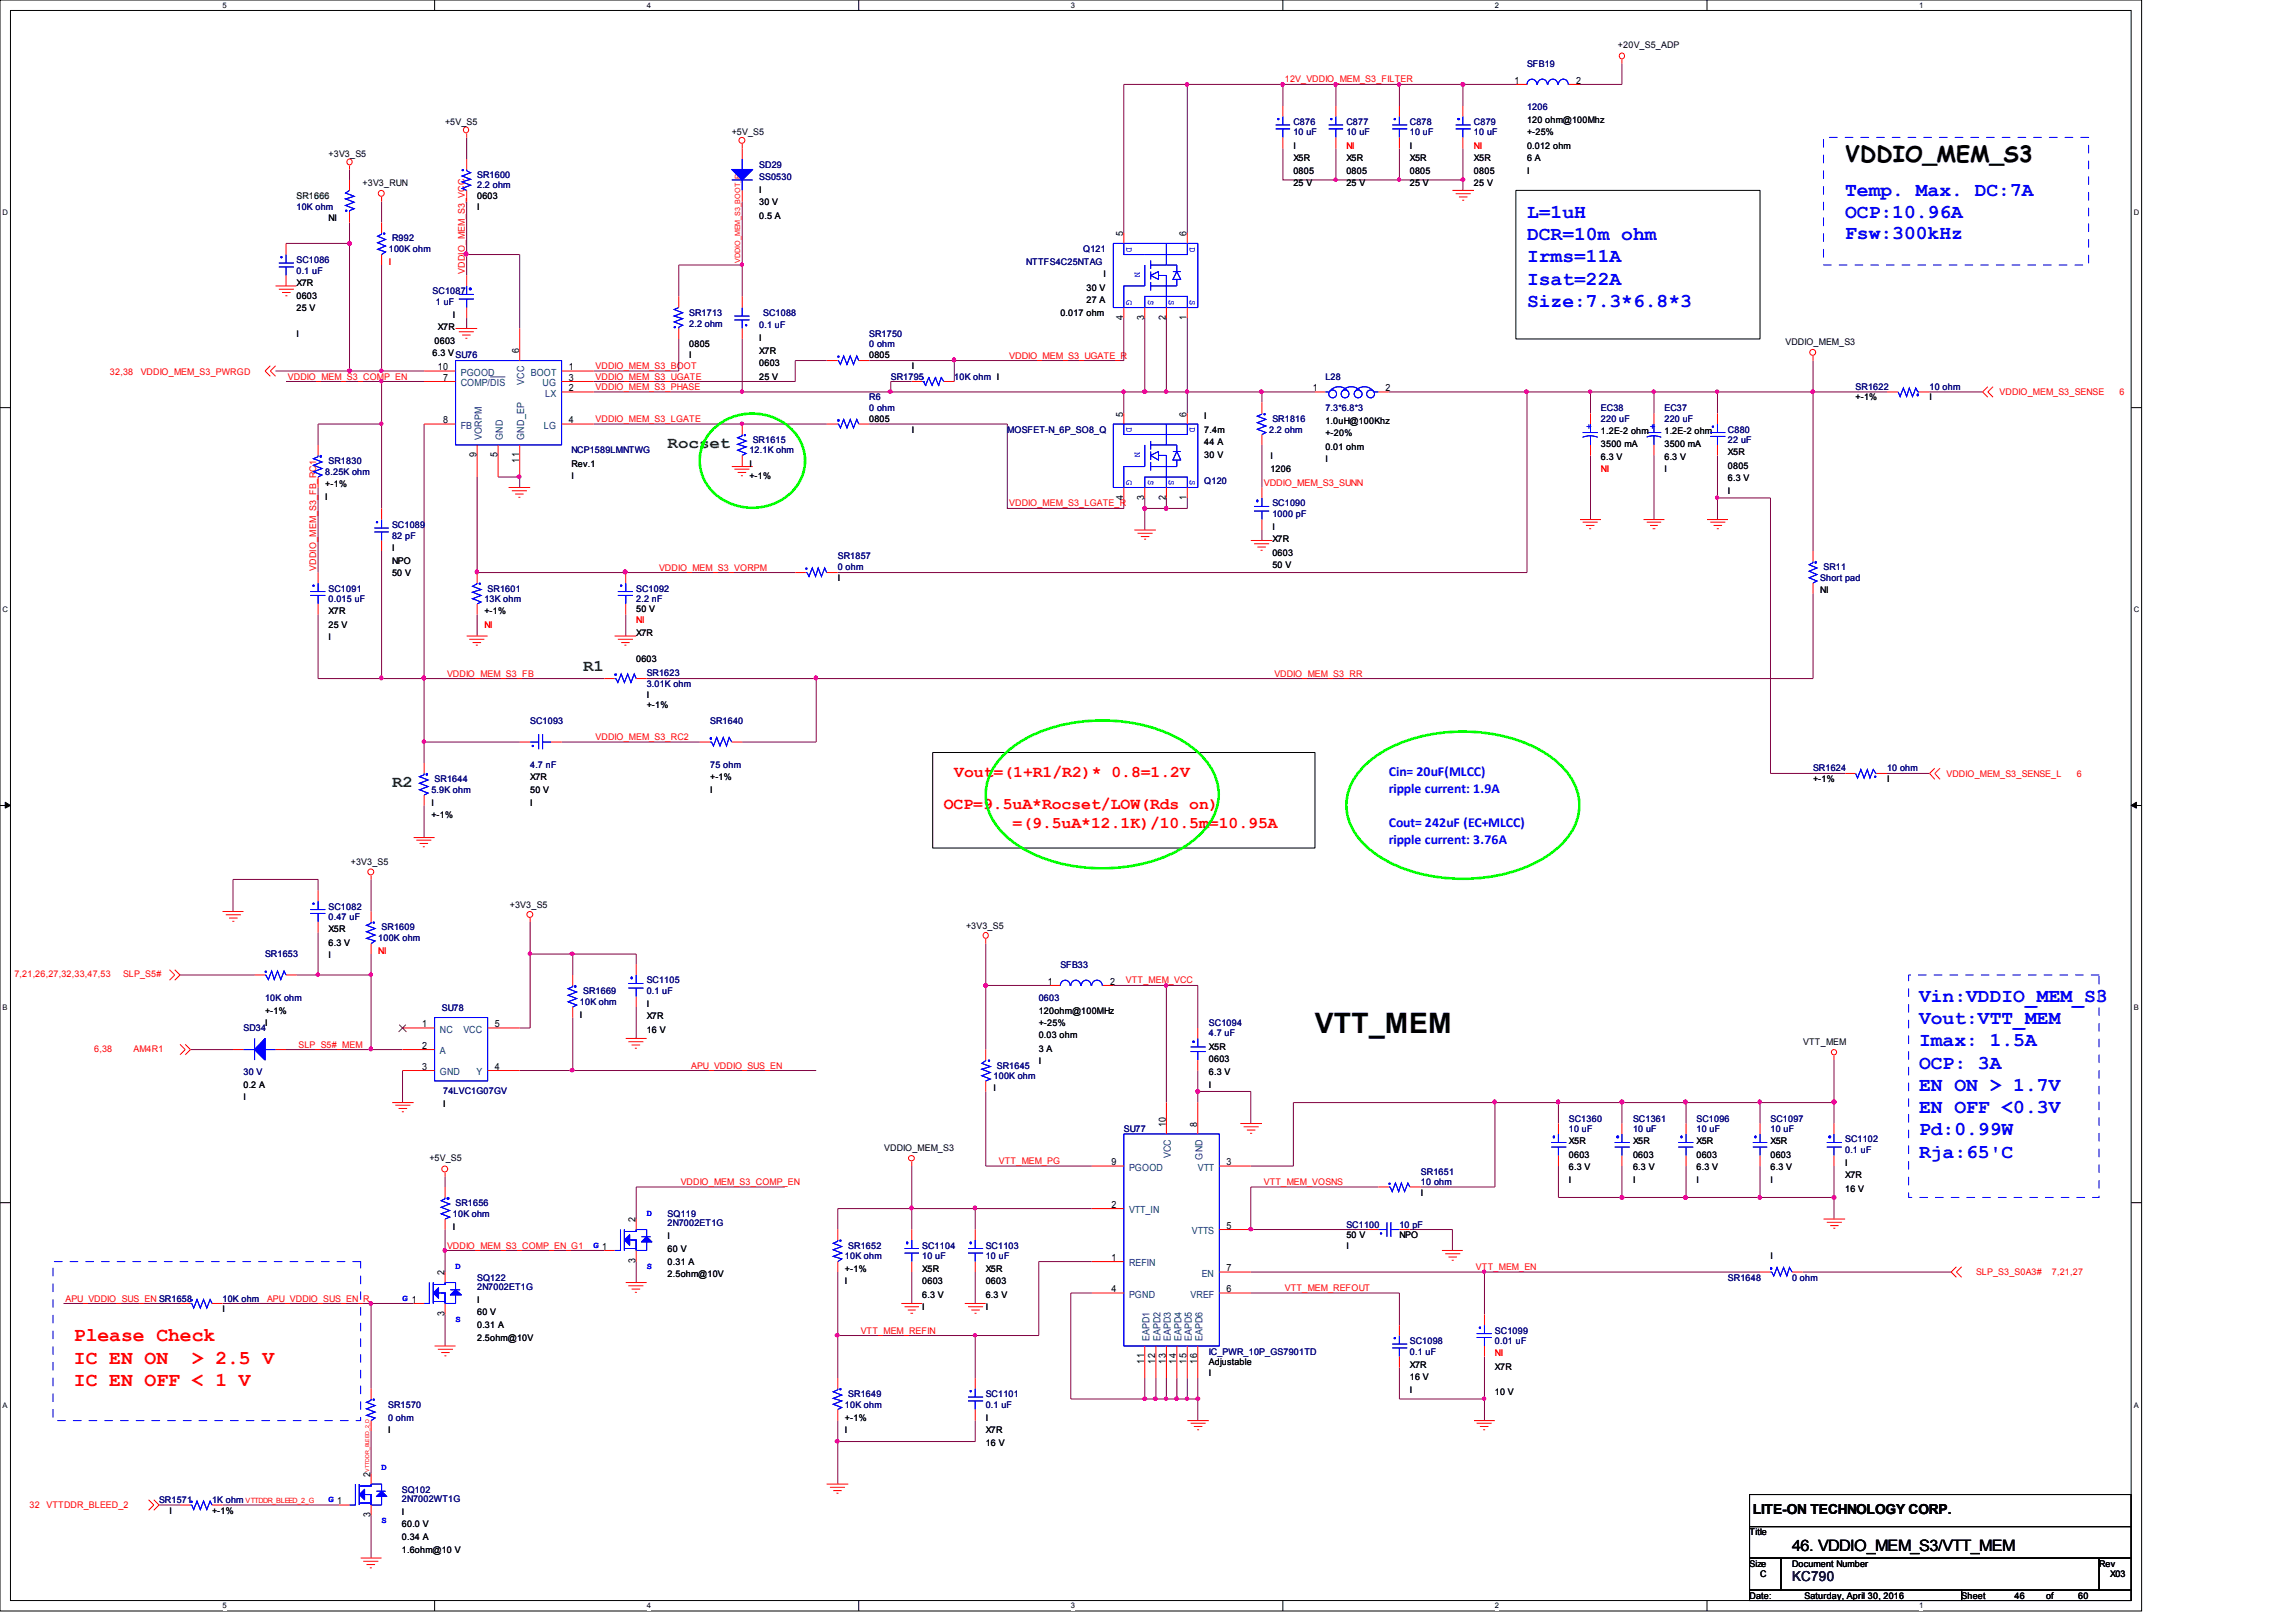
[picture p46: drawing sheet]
<svg xmlns="http://www.w3.org/2000/svg" width="297mm" height="210mm" viewBox="0 0 297 210" stroke-linecap="round" stroke-linejoin="round" font-family="sans-serif">
<defs><g id="words">
<text font-size="3.6" x="170.1" y="133.7">VTT_MEM</text>
<text font-size="2.9" x="238.7" y="21">VDDIO_MEM_S3</text>
<g font-size="2.5" fill="#00f">
<text x="197.5" y="28.2">L=1uH</text>
<text x="238.7" y="28.2">OCP:10.96A</text>
<text x="238.7" y="25.4">Temp. Max. DC:7A</text>
<text x="197.5" y="31.1">DCR=10m ohm</text>
<text x="197.5" y="34">Irms=11A</text>
<text x="238.7" y="30.9">Fsw:300kHz</text>
<text x="197.5" y="36.8">Isat=22A</text>
<text x="197.5" y="39.7">Size:7.3*6.8*3</text>
<text x="248.2" y="129.6">Vin:VDDIO_MEM_S3</text>
<text x="248.2" y="132.5">Vout:VTT_MEM</text>
<text x="248.2" y="135.4">Imax: 1.5A</text>
<text x="248.2" y="138.3">OCP: 3A</text>
<text x="248.2" y="141.1">EN ON &gt; 1.7V</text>
<text x="248.2" y="144">EN OFF &lt;0.3V</text>
<text x="248.2" y="146.9">Pd:0.99W</text>
<text x="248.2" y="149.8">Rja:65'C</text>
</g>
<g font-size="2.5" fill="#f00">
<text x="9.6" y="173.6">Please Check</text>
<text x="9.6" y="176.4">IC EN ON</text>
<text x="9.6" y="179.3">IC EN OFF &lt; 1 V</text>
<text x="24.8" y="176.4">&gt; 2.5 V</text>
</g>
<g font-size="2.1" fill="#008000">
<text x="86.4" y="58">Rocset</text>
<text x="75.4" y="86.8">R1</text>
<text x="50.7" y="101.9">R2</text>
</g>
<g font-size="2.1" fill="#f00">
<text x="123.4" y="100.5">Vout=(1+R1/R2)* 0.8=1.2V</text>
<text x="122.1" y="104.6">OCP=9.5uA*Rocset/LOW(Rds on)</text>
<text x="131" y="107.1">=(9.5uA*12.1K)/10.5m=10.95A</text>
</g>
<text font-size="2" x="231.8" y="200.7">46. VDDIO_MEM_S3/VTT_MEM</text>
<g font-size="1.8" fill="#00f">
<text x="179.7" y="100.4">Cin= 20uF(MLCC)</text>
<text x="179.7" y="102.6">ripple current: 1.9A</text>
<text x="179.7" y="107">Cout= 242uF (EC+MLCC)</text>
<text x="179.7" y="109.2">ripple current: 3.76A</text>
</g>
<text font-size="1.8" x="226.7" y="195.9">LITE-ON TECHNOLOGY CORP.</text>
<text font-size="1.8" fill="#000040" x="231.8" y="204.6">KC790</text>
<g font-size="1.3">
<text x="195.9" y="10.8">1</text>
<text x="203.9" y="10.8">2</text>
<text x="145.3" y="30.6" transform="rotate(-90 145.3 30.6)">5</text>
<text x="153.5" y="30.6" transform="rotate(-90 153.5 30.6)">6</text>
<text x="145.3" y="41.4" transform="rotate(-90 145.3 41.4)">4</text>
<text x="148" y="41.4" transform="rotate(-90 148 41.4)">3</text>
<text x="150.8" y="41.4" transform="rotate(-90 150.8 41.4)">2</text>
<text x="153.5" y="41.4" transform="rotate(-90 153.5 41.4)">1</text>
<text x="56.6" y="47.9">10</text>
<text x="67.1" y="45.7" transform="rotate(-90 67.1 45.7)">6</text>
<text x="73.6" y="47.9">1</text>
<text x="57.3" y="49.3">7</text>
<text x="73.6" y="50.6">2</text>
<text x="73.6" y="49.3">3</text>
<text x="145.3" y="53.9" transform="rotate(-90 145.3 53.9)">5</text>
<text x="153.5" y="53.9" transform="rotate(-90 153.5 53.9)">6</text>
<text x="169.8" y="50.6">1</text>
<text x="179.2" y="50.6">2</text>
<text x="57.3" y="54.8">8</text>
<text x="61.6" y="59.2" transform="rotate(-90 61.6 59.2)">9</text>
<text x="64.3" y="59.2" transform="rotate(-90 64.3 59.2)">5</text>
<text x="67.1" y="59.9" transform="rotate(-90 67.1 59.9)">11</text>
<text x="73.6" y="54.8">4</text>
<text x="145.3" y="64.7" transform="rotate(-90 145.3 64.7)">4</text>
<text x="148" y="64.7" transform="rotate(-90 148 64.7)">3</text>
<text x="150.8" y="64.7" transform="rotate(-90 150.8 64.7)">2</text>
<text x="153.5" y="64.7" transform="rotate(-90 153.5 64.7)">1</text>
<text x="135.6" y="127.4">1</text>
<text x="143.6" y="127.4">2</text>
<text x="54.6" y="132.9">1</text>
<text x="54.6" y="135.7">2</text>
<text x="64" y="132.9">5</text>
<text x="54.6" y="138.4">3</text>
<text x="64" y="138.4">4</text>
<text x="150.8" y="145.8" transform="rotate(-90 150.8 145.8)">10</text>
<text x="154.9" y="145.8" transform="rotate(-90 154.9 145.8)">8</text>
<text x="143.8" y="150.8">9</text>
<text x="158.7" y="150.8">3</text>
<text x="82.2" y="158.2" transform="rotate(-90 82.2 158.2)">2</text>
<text x="143.8" y="156.3">2</text>
<text x="158.7" y="159">5</text>
<text x="57.5" y="165" transform="rotate(-90 57.5 165)">2</text>
<text x="82.2" y="163.4" transform="rotate(-90 82.2 163.4)">3</text>
<text x="143.8" y="163.2">1</text>
<text x="143.8" y="167.2">4</text>
<text x="158.7" y="167.2">6</text>
<text x="158.7" y="164.5">7</text>
<text x="57.5" y="170.3" transform="rotate(-90 57.5 170.3)">3</text>
<text x="148" y="176.4" transform="rotate(-90 148 176.4)">11</text>
<text x="149.4" y="176.4" transform="rotate(-90 149.4 176.4)">12</text>
<text x="150.8" y="176.4" transform="rotate(-90 150.8 176.4)">13</text>
<text x="152.1" y="176.4" transform="rotate(-90 152.1 176.4)">14</text>
<text x="153.5" y="176.4" transform="rotate(-90 153.5 176.4)">15</text>
<text x="154.9" y="176.4" transform="rotate(-90 154.9 176.4)">16</text>
<text x="47.9" y="191.1" transform="rotate(-90 47.9 191.1)">2</text>
<text x="47.9" y="196.3" transform="rotate(-90 47.9 196.3)">3</text>
</g>
<g font-size="1.3" fill="#004080">
<text x="59.6" y="48.6">PGOOD</text>
<text x="59.6" y="50">COMP/DIS</text>
<text x="67.8" y="49.8" transform="rotate(-90 67.8 49.8)">VCC</text>
<text x="68.7" y="48.6">BOOT</text>
<text x="70.2" y="50">UG</text>
<text x="70.5" y="51.3">LX</text>
<text x="59.6" y="55.5">FB</text>
<text x="62.3" y="56.9" transform="rotate(-90 62.3 56.9)">VORPM</text>
<text x="65" y="56.9" transform="rotate(-90 65 56.9)">GND</text>
<text x="67.8" y="56.9" transform="rotate(-90 67.8 56.9)">GND_EP</text>
<text x="70.4" y="55.5">LG</text>
<text x="56.9" y="133.6">NC</text>
<text x="56.9" y="136.4">A</text>
<text x="59.9" y="133.6">VCC</text>
<text x="56.9" y="139.1">GND</text>
<text x="61.6" y="139.1">Y</text>
<text x="151.5" y="149.9" transform="rotate(-90 151.5 149.9)">VCC</text>
<text x="146" y="151.5">PGOOD</text>
<text x="154.9" y="151.5">VTT</text>
<text x="155.5" y="150" transform="rotate(-90 155.5 150)">GND</text>
<text x="146" y="157">VTT_IN</text>
<text x="154.2" y="159.7">VTTS</text>
<text x="146" y="163.8">REFIN</text>
<text x="146" y="167.9">PGND</text>
<text x="154" y="167.9">VREF</text>
<text x="155.4" y="165.2">EN</text>
<text x="148.7" y="173.5" transform="rotate(-90 148.7 173.5)">EAPD1</text>
<text x="150.1" y="173.5" transform="rotate(-90 150.1 173.5)">EAPD2</text>
<text x="151.5" y="173.5" transform="rotate(-90 151.5 173.5)">EAPD3</text>
<text x="152.8" y="173.5" transform="rotate(-90 152.8 173.5)">EAPD4</text>
<text x="154.2" y="173.5" transform="rotate(-90 154.2 173.5)">EAPD5</text>
<text x="155.5" y="173.5" transform="rotate(-90 155.5 173.5)">EAPD6</text>
</g>
<g font-size="1.2" fill="#f00">
<text x="166.2" y="10.7">12V_VDDIO_MEM_S3_FILTER</text>
<text x="174.2" y="19.2">NI</text>
<text x="190.7" y="19.2">NI</text>
<text x="50.3" y="34.3">I</text>
<text x="60.1" y="35.4" transform="rotate(-90 60.1 35.4)">VDDIO_MEM_S3_VCC</text>
<text x="77" y="47.8">VDDIO_MEM_S3_BOOT</text>
<text x="130.6" y="46.4">VDDIO_MEM_S3_UGATE_R</text>
<text x="14.2" y="48.5">32,38</text>
<text x="18.2" y="48.5">VDDIO_MEM_S3_PWRGD</text>
<text x="37.3" y="49.1">VDDIO_MEM_S3_COMP_EN</text>
<text x="77" y="49.1">VDDIO_MEM_S3_UGATE</text>
<text x="77" y="50.5">VDDIO_MEM_S3_PHASE</text>
<text x="258.7" y="51.1">VDDIO_MEM_S3_SENSE</text>
<text x="274.2" y="51.1">6</text>
<text x="77" y="54.6">VDDIO_MEM_S3_LGATE</text>
<text x="130.6" y="65.5">VDDIO_MEM_S3_LGATE_R</text>
<text x="163.5" y="62.8">VDDIO_MEM_S3_SUNN</text>
<text x="207.1" y="61.1">NI</text>
<text x="40.9" y="73.8" transform="rotate(-90 40.9 73.8)">VDDIO_MEM_S3_FB_RC1</text>
<text x="85.3" y="73.8">VDDIO_MEM_S3_VORPM</text>
<text x="62.7" y="81.2">NI</text>
<text x="82.3" y="80.6">NI</text>
<text x="57.8" y="87.5">VDDIO_MEM_S3_FB</text>
<text x="164.8" y="87.5">VDDIO_MEM_S3_RR</text>
<text x="77" y="95.8">VDDIO_MEM_S3_RC2</text>
<text x="251.8" y="100.5">VDDIO_MEM_S3_SENSE_L</text>
<text x="268.6" y="100.5">6</text>
<text x="48.9" y="123.4">NI</text>
<text x="1.9" y="126.4">7,21,26,27,32,33,47,53</text>
<text x="15.9" y="126.4">SLP_S5#</text>
<text x="145.6" y="127.3">VTT_MEM_VCC</text>
<text x="12.2" y="136.1">6,38</text>
<text x="17.3" y="136.1">AM4R1</text>
<text x="38.6" y="135.6">SLP_S5#_MEM</text>
<text x="89.4" y="138.3">APU_VDDIO_SUS_EN</text>
<text x="88.1" y="153.3">VDDIO_MEM_S3_COMP_EN</text>
<text x="129.2" y="150.6">VTT_MEM_PG</text>
<text x="163.5" y="153.3">VTT_MEM_VOSNS</text>
<text x="57.8" y="161.5">VDDIO_MEM_S3_COMP_EN_G1</text>
<text x="166.2" y="167">VTT_MEM_REFOUT</text>
<text x="190.9" y="164.3">VTT_MEM_EN</text>
<text x="255.6" y="165">SLP_S3_S0A3#</text>
<text x="265.4" y="165">7,21,27</text>
<text x="8.5" y="168.4">APU_VDDIO_SUS_EN SR1658</text>
<text x="34.5" y="168.4">APU_VDDIO_SUS_EN_R</text>
<text x="111.3" y="172.6">VTT_MEM_REFIN</text>
<text x="193.4" y="175.5">NI</text>
<text x="3.8" y="195.2">32</text>
<text x="6" y="195.2">VTTDDR_BLEED_2</text>
</g>
<g font-size="1.2" fill="#000080">
<text x="197.5" y="8.6">SFB19</text>
<text x="167.3" y="16.2">C876</text>
<text x="167.3" y="17.5">10 uF</text>
<text x="174.2" y="16.2">C877</text>
<text x="174.2" y="17.5">10 uF</text>
<text x="182.4" y="16.2">C878</text>
<text x="182.4" y="17.5">10 uF</text>
<text x="190.7" y="16.2">C879</text>
<text x="190.7" y="17.5">10 uF</text>
<text x="197.5" y="14.2">1206</text>
<text x="61.7" y="23">SR1600</text>
<text x="98.2" y="21.7">SD29</text>
<text x="98.2" y="23.3">SS0530</text>
<text x="38.4" y="27.2">10K ohm</text>
<text x="61.7" y="24.4">2.2 ohm</text>
<text x="38.4" y="34">SC1086</text>
<text x="38.4" y="35.4">0.1 uF</text>
<text x="50.3" y="32.6">100K ohm</text>
<text x="50.7" y="31.2">R992</text>
<text x="132.8" y="34.3">NTTFS4C25NTAG</text>
<text x="140.1" y="32.6">Q121</text>
<text x="56" y="38.1">SC1087</text>
<text x="56.4" y="39.5">1 uF</text>
<text x="89.2" y="40.9">SR1713</text>
<text x="98.7" y="40.9">SC1088</text>
<text x="89.2" y="42.2">2.2 ohm</text>
<text x="98.2" y="42.5">0.1 uF</text>
<text x="112.4" y="43.6">SR1750</text>
<text x="112.4" y="45">0 ohm</text>
<text x="112.4" y="51.8">R6</text>
<text x="112.4" y="53.2">0 ohm</text>
<text x="115.2" y="49.1">SR1795</text>
<text x="123.4" y="49.1">10K ohm I</text>
<text x="171.4" y="49.1">L28</text>
<text x="171.4" y="53.2">7.3*6.8*3</text>
<text x="207.1" y="53.2">EC38</text>
<text x="215.3" y="53.2">EC37</text>
<text x="240" y="50.5">SR1622</text>
<text x="249.6" y="50.5">10 ohm</text>
<text x="73.9" y="58.7">NCP1589LMNTWG</text>
<text x="96.9" y="58.7">12.1K ohm</text>
<text x="97.4" y="57.3">SR1615</text>
<text x="130.3" y="56">MOSFET-N_6P_SO8_Q</text>
<text x="164.2" y="56">2.2 ohm</text>
<text x="164.6" y="54.6">SR1816</text>
<text x="207.1" y="54.6">220 uF</text>
<text x="215.3" y="54.6">220 uF</text>
<text x="223.5" y="56">C880</text>
<text x="223.5" y="57.3">22 uF</text>
<text x="42.1" y="61.5">8.25K ohm</text>
<text x="42.5" y="60">SR1830</text>
<text x="155.8" y="62.6">Q120</text>
<text x="164.6" y="65.5">SC1090</text>
<text x="50.7" y="68.3">SC1089</text>
<text x="50.7" y="69.7">82 pF</text>
<text x="164.6" y="66.9">1000 pF</text>
<text x="42.5" y="76.5">SC1091</text>
<text x="42.5" y="77.9">0.015 uF</text>
<text x="62.7" y="77.9">13K ohm</text>
<text x="63.1" y="76.5">SR1601</text>
<text x="82.3" y="76.5">SC1092</text>
<text x="82.3" y="77.9">2.2 nF</text>
<text x="108.4" y="72.4">SR1857</text>
<text x="108.4" y="73.7">0 ohm</text>
<text x="235.5" y="75.2">Short pad</text>
<text x="235.9" y="73.7">SR11</text>
<text x="83.7" y="87.5">SR1623</text>
<text x="83.7" y="88.9">3.01K ohm</text>
<text x="68.6" y="93.6">SC1093</text>
<text x="91.9" y="93.6">SR1640</text>
<text x="56.2" y="101.2">SR1644</text>
<text x="68.6" y="99.3">4.7 nF</text>
<text x="91.9" y="99.3">75 ohm</text>
<text x="234.5" y="99.8">SR1624</text>
<text x="244.1" y="99.8">10 ohm</text>
<text x="55.8" y="102.6">5.9K ohm</text>
<text x="42.5" y="117.7">SC1082</text>
<text x="42.5" y="119">0.47 uF</text>
<text x="34.3" y="123.9">SR1653</text>
<text x="48.9" y="121.8">100K ohm</text>
<text x="49.4" y="120.4">SR1609</text>
<text x="137.2" y="125.2">SFB33</text>
<text x="34.3" y="129.5">10K ohm</text>
<text x="57.1" y="130.8">SU78</text>
<text x="75" y="130">10K ohm</text>
<text x="75.4" y="128.6">SR1669</text>
<text x="83.7" y="127.3">SC1105</text>
<text x="83.7" y="128.6">0.1 uF</text>
<text x="134.4" y="129.5">0603</text>
<text x="31.5" y="133.4">SD34</text>
<text x="156.4" y="132.8">SC1094</text>
<text x="156.4" y="134.1">4.7 uF</text>
<text x="31.5" y="139.1">30 V</text>
<text x="57.3" y="141.6">74LVC1G07GV</text>
<text x="128.5" y="139.6">100K ohm</text>
<text x="128.9" y="138.3">SR1645</text>
<text x="145.4" y="146.5">SU77</text>
<text x="202.9" y="145.1">SC1360</text>
<text x="202.9" y="146.5">10 uF</text>
<text x="211.2" y="145.1">SC1361</text>
<text x="211.2" y="146.5">10 uF</text>
<text x="219.5" y="145.1">SC1096</text>
<text x="219.5" y="146.5">10 uF</text>
<text x="229" y="145.1">SC1097</text>
<text x="229" y="146.5">10 uF</text>
<text x="238.7" y="147.8">SC1102</text>
<text x="238.7" y="149.2">0.1 uF</text>
<text x="183.8" y="152">SR1651</text>
<text x="183.8" y="153.3">10 ohm</text>
<text x="58.6" y="157.5">10K ohm</text>
<text x="58.9" y="156">SR1656</text>
<text x="86.4" y="157.5">SQ119</text>
<text x="86.4" y="158.7">2N7002ET1G</text>
<text x="109.7" y="161.5">SR1652</text>
<text x="119.3" y="161.5">SC1104</text>
<text x="127.5" y="161.5">SC1103</text>
<text x="174.2" y="158.8">SC1100</text>
<text x="181" y="158.8">10 pF</text>
<text x="61.7" y="165.7">SQ122</text>
<text x="61.7" y="166.9">2N7002ET1G</text>
<text x="109.3" y="162.9">10K ohm</text>
<text x="119.3" y="162.9">10 uF</text>
<text x="127.5" y="162.9">10 uF</text>
<text x="223.5" y="165.7">SR1648</text>
<text x="231.8" y="165.7">0 ohm</text>
<text x="28.8" y="168.4">10K ohm</text>
<text x="182.4" y="173.9">SC1098</text>
<text x="193.4" y="172.6">SC1099</text>
<text x="193.4" y="173.9">0.01 uF</text>
<text x="156.4" y="175.3">IC_PWR_10P_GS7901TD</text>
<text x="182.4" y="175.3">0.1 uF</text>
<text x="50.2" y="182.1">SR1570</text>
<text x="50.2" y="183.8">0 ohm</text>
<text x="109.3" y="182.1">10K ohm</text>
<text x="109.7" y="180.8">SR1649</text>
<text x="127.5" y="180.8">SC1101</text>
<text x="127.5" y="182.1">0.1 uF</text>
<text x="20.6" y="194.5">SR1571</text>
<text x="27.4" y="194.5">1K ohm</text>
<text x="52" y="193.1">SQ102</text>
<text x="52" y="194.3">2N7002WT1G</text>
</g>
<g font-size="1.2">
<text x="209.3" y="6.3">+20V_S5_ADP</text>
<text x="57.6" y="16.2">+5V_S5</text>
<text x="94.7" y="17.5">+5V_S5</text>
<text x="197.5" y="15.9">120 ohm@100Mhz</text>
<text x="197.5" y="17.5">+-25%</text>
<text x="42.5" y="20.3">+3V3_S5</text>
<text x="167.3" y="19.2">I</text>
<text x="167.3" y="20.8">X5R</text>
<text x="167.3" y="22.5">0805</text>
<text x="174.2" y="20.8">X5R</text>
<text x="174.2" y="22.5">0805</text>
<text x="182.4" y="19.2">I</text>
<text x="182.4" y="20.8">X5R</text>
<text x="182.4" y="22.5">0805</text>
<text x="190.7" y="20.8">X5R</text>
<text x="190.7" y="22.5">0805</text>
<text x="197.5" y="19.2">0.012 ohm</text>
<text x="197.5" y="20.8">6 A</text>
<text x="197.5" y="22.5">I</text>
<text x="42.5" y="28.5">NI</text>
<text x="46.9" y="24.1">+3V3_RUN</text>
<text x="61.7" y="25.7">0603</text>
<text x="61.7" y="27.2">I</text>
<text x="98.2" y="25">I</text>
<text x="98.2" y="26.6">30 V</text>
<text x="98.2" y="28.3">0.5 A</text>
<text x="167.3" y="24.1">25 V</text>
<text x="174.2" y="24.1">25 V</text>
<text x="182.4" y="24.1">25 V</text>
<text x="190.7" y="24.1">25 V</text>
<text x="142.7" y="35.9">I</text>
<text x="38.4" y="37">X7R</text>
<text x="38.4" y="38.7">0603</text>
<text x="38.4" y="40.3">25 V</text>
<text x="58.6" y="41.1">I</text>
<text x="137.2" y="40.9">0.017 ohm</text>
<text x="140.5" y="37.6">30 V</text>
<text x="140.5" y="39.2">27 A</text>
<text x="38.4" y="43.6">I</text>
<text x="56" y="46.1">6.3 VSU76</text>
<text x="56" y="46.1">6.3 V</text>
<text x="56.2" y="44.4">0603</text>
<text x="56.6" y="42.8">X7R</text>
<text x="89.2" y="45">0805</text>
<text x="89.2" y="46.3">I</text>
<text x="98.2" y="44.1">I</text>
<text x="98.2" y="45.8">X7R</text>
<text x="98.2" y="47.4">0603</text>
<text x="112.4" y="46.3">0805</text>
<text x="117.9" y="47.8">I</text>
<text x="231" y="44.7">VDDIO_MEM_S3</text>
<text x="98.2" y="49.1">25 V</text>
<text x="240" y="51.8">+-1%</text>
<text x="249.6" y="51.8">I</text>
<text x="112.4" y="54.6">0805</text>
<text x="117.9" y="56">I</text>
<text x="155.8" y="59.3">30 V</text>
<text x="155.8" y="57.6">44 A</text>
<text x="155.8" y="56">7.4m</text>
<text x="155.8" y="54.3">I</text>
<text x="164.3" y="59.4">I</text>
<text x="171.4" y="54.9">1.0uH@100Khz</text>
<text x="171.4" y="56.5">+-20%</text>
<text x="171.4" y="58.2">0.01 ohm</text>
<text x="171.4" y="59.8">I</text>
<text x="207.1" y="56.2">1.2E-2 ohm</text>
<text x="207.1" y="57.8">3500 mA</text>
<text x="207.1" y="59.5">6.3 V</text>
<text x="215.3" y="56.2">1.2E-2 ohm</text>
<text x="215.3" y="57.8">3500 mA</text>
<text x="215.3" y="59.5">6.3 V</text>
<text x="223.5" y="58.9">X5R</text>
<text x="42.1" y="63.1">+-1%</text>
<text x="42.1" y="64.7">I</text>
<text x="73.9" y="60.4">Rev.1</text>
<text x="73.9" y="62">I</text>
<text x="96.9" y="60.4">I</text>
<text x="96.9" y="62">+-1%</text>
<text x="164.3" y="61">1206</text>
<text x="215.3" y="61.1">I</text>
<text x="223.5" y="60.6">0805</text>
<text x="223.5" y="62.2">6.3 V</text>
<text x="223.5" y="63.9">I</text>
<text x="50.7" y="71.3">I</text>
<text x="164.6" y="68.6">I</text>
<text x="164.6" y="70.2">X7R</text>
<text x="164.6" y="71.9">0603</text>
<text x="50.7" y="73">NPO</text>
<text x="50.7" y="74.6">50 V</text>
<text x="108.4" y="75.2">I</text>
<text x="164.6" y="73.5">50 V</text>
<text x="235.5" y="76.8">NI</text>
<text x="42.5" y="79.5">X7R</text>
<text x="42.5" y="81.2">25 V</text>
<text x="42.5" y="82.8">I</text>
<text x="62.7" y="79.5">+-1%</text>
<text x="82.3" y="79.2">50 V</text>
<text x="82.3" y="82.3">X7R</text>
<text x="82.3" y="85.6">0603</text>
<text x="83.7" y="90.3">I</text>
<text x="83.7" y="91.6">+-1%</text>
<text x="68.6" y="100.9">X7R</text>
<text x="91.9" y="100.9">+-1%</text>
<text x="234.5" y="101.2">+-1%</text>
<text x="244.1" y="101.2">I</text>
<text x="55.8" y="104.2">I</text>
<text x="55.8" y="105.8">+-1%</text>
<text x="68.6" y="102.6">50 V</text>
<text x="68.6" y="104.2">I</text>
<text x="91.9" y="102.6">I</text>
<text x="45.4" y="111.9">+3V3_S5</text>
<text x="66" y="117.4">+3V3_S5</text>
<text x="42.5" y="120.6">X5R</text>
<text x="42.5" y="122.3">6.3 V</text>
<text x="42.5" y="124">I</text>
<text x="125" y="120.1">+3V3_S5</text>
<text x="34.3" y="131.1">+-1%</text>
<text x="75" y="131.7">I</text>
<text x="83.7" y="130.3">I</text>
<text x="83.7" y="131.9">X7R</text>
<text x="134.4" y="131.1">120ohm@100MHz</text>
<text x="34.3" y="132.8">I</text>
<text x="83.7" y="133.6">16 V</text>
<text x="134.4" y="132.8">+-25%</text>
<text x="134.4" y="134.4">0.03 ohm</text>
<text x="134.4" y="136.1">3 A</text>
<text x="134.4" y="137.7">I</text>
<text x="156.4" y="135.8">X5R</text>
<text x="156.4" y="137.4">0603</text>
<text x="233.3" y="135.2">VTT_MEM</text>
<text x="31.5" y="140.7">0.2 A</text>
<text x="31.5" y="142.3">I</text>
<text x="57.3" y="143.2">I</text>
<text x="128.5" y="141.2">I</text>
<text x="156.4" y="139.1">6.3 V</text>
<text x="156.4" y="140.7">I</text>
<text x="114.4" y="148.9">VDDIO_MEM_S3</text>
<text x="202.9" y="148.1">X5R</text>
<text x="202.9" y="149.8">0603</text>
<text x="211.2" y="148.1">X5R</text>
<text x="211.2" y="149.8">0603</text>
<text x="219.5" y="148.1">X5R</text>
<text x="219.5" y="149.8">0603</text>
<text x="229" y="148.1">X5R</text>
<text x="229" y="149.8">0603</text>
<text x="55.5" y="150.3">+5V_S5</text>
<text x="183.8" y="154.7">I</text>
<text x="202.9" y="151.4">6.3 V</text>
<text x="202.9" y="153.1">I</text>
<text x="211.2" y="151.4">6.3 V</text>
<text x="211.2" y="153.1">I</text>
<text x="219.5" y="151.4">6.3 V</text>
<text x="219.5" y="153.1">I</text>
<text x="229" y="151.4">6.3 V</text>
<text x="229" y="153.1">I</text>
<text x="238.7" y="150.9">I</text>
<text x="238.7" y="152.5">X7R</text>
<text x="238.7" y="154.2">16 V</text>
<text x="58.6" y="159.1">I</text>
<text x="86.4" y="160.4">I</text>
<text x="86.4" y="162">60 V</text>
<text x="174.2" y="161.5">I</text>
<text x="174.2" y="160.2">50 V</text>
<text x="181" y="160.2">NPO</text>
<text x="86.4" y="163.7">0.31 A</text>
<text x="86.4" y="165.3">2.5ohm@10V</text>
<text x="109.3" y="164.6">+-1%</text>
<text x="109.3" y="166.2">I</text>
<text x="119.3" y="164.6">X5R</text>
<text x="119.3" y="166.2">0603</text>
<text x="119.3" y="167.9">6.3 V</text>
<text x="127.5" y="164.6">X5R</text>
<text x="127.5" y="166.2">0603</text>
<text x="127.5" y="167.9">6.3 V</text>
<text x="229" y="162.9">I</text>
<text x="28.8" y="169.8">I</text>
<text x="61.7" y="168.6">I</text>
<text x="61.7" y="170.2">60 V</text>
<text x="61.7" y="171.9">0.31 A</text>
<text x="61.7" y="173.5">2.5ohm@10V</text>
<text x="119.3" y="169.5">I</text>
<text x="127.5" y="169.5">I</text>
<text x="156.4" y="176.6">Adjustable</text>
<text x="156.4" y="178.1">I</text>
<text x="182.4" y="177">X7R</text>
<text x="182.4" y="178.6">16 V</text>
<text x="193.4" y="177.2">X7R</text>
<text x="50.2" y="185.4">I</text>
<text x="109.3" y="183.8">+-1%</text>
<text x="109.3" y="185.4">I</text>
<text x="127.5" y="183.8">I</text>
<text x="127.5" y="185.4">X7R</text>
<text x="182.4" y="180.3">I</text>
<text x="193.4" y="180.5">10 V</text>
<text x="127.5" y="187.1">16 V</text>
<text x="21.9" y="195.8">I</text>
<text x="27.4" y="195.8">+-1%</text>
<text x="52" y="196">I</text>
<text x="52" y="197.6">60.0 V</text>
<text x="52" y="199.3">0.34 A</text>
<text x="52" y="200.9">1.6ohm@10 V</text>
<text x="226.3" y="198.6">Title</text>
<text x="226.3" y="202.7">Size</text>
<text x="231.8" y="202.7">Document Number</text>
<text x="271.5" y="202.7">Rev</text>
<text x="226.3" y="206.8">Date:</text>
<text x="227.7" y="204">C</text>
<text x="233.4" y="206.8">Saturday, April 30, 2016</text>
<text x="253.7" y="206.8">Sheet</text>
<text x="260.6" y="206.8">46</text>
<text x="264.7" y="206.8">of</text>
<text x="268.8" y="206.8">60</text>
<text x="273" y="204">X03</text>
</g>
<text font-size="1.2" fill="#008000" x="38.4" y="25.7">SR1666</text>
<g font-size="1.2" fill="#00f">
<text x="145.7" y="31.9" transform="rotate(90 145.7 31.9)">D</text>
<text x="146.8" y="35.1" transform="rotate(90 146.8 35.1)">N</text>
<text x="153.9" y="31.9" transform="rotate(90 153.9 31.9)">D</text>
<text x="145.7" y="38.8" transform="rotate(90 145.7 38.8)">G</text>
<text x="148.5" y="38.8" transform="rotate(90 148.5 38.8)">S</text>
<text x="151.2" y="38.8" transform="rotate(90 151.2 38.8)">S</text>
<text x="153.9" y="38.8" transform="rotate(90 153.9 38.8)">S</text>
<text x="145.7" y="55.3" transform="rotate(90 145.7 55.3)">D</text>
<text x="146.8" y="58.4" transform="rotate(90 146.8 58.4)">N</text>
<text x="153.9" y="55.3" transform="rotate(90 153.9 55.3)">D</text>
<text x="205.1" y="54.9" transform="rotate(90 205.1 54.9)">+</text>
<text x="213.4" y="54.9" transform="rotate(90 213.4 54.9)">+</text>
<text x="145.7" y="62.1" transform="rotate(90 145.7 62.1)">G</text>
<text x="148.5" y="62.1" transform="rotate(90 148.5 62.1)">S</text>
<text x="151.2" y="62.1" transform="rotate(90 151.2 62.1)">S</text>
<text x="153.9" y="62.1" transform="rotate(90 153.9 62.1)">S</text>
<text x="76.8" y="161.5">G 1</text>
<text x="76.8" y="161.5">G</text>
<text x="83.7" y="157.4">D</text>
<text x="58.9" y="164.3">D</text>
<text x="83.7" y="164.3">S</text>
<text x="52.1" y="168.3">G 1</text>
<text x="52.1" y="168.3">G</text>
<text x="58.9" y="171.1">S</text>
<text x="49.4" y="190.2">D</text>
<text x="42.5" y="194.4">G 1</text>
<text x="42.5" y="194.4">G</text>
<text x="49.4" y="197.1">S</text>
</g>
<g font-size="1">
<text x="28.8" y="1">5</text>
<text x="83.7" y="1">4</text>
<text x="138.5" y="1">3</text>
<text x="193.4" y="1">2</text>
<text x="248.2" y="1">1</text>
<text x=".3" y="27.9">D</text>
<text x="276" y="27.9">D</text>
<text x=".3" y="79.2">C</text>
<text x="276" y="79.2">C</text>
<text x=".3" y="130.7">B</text>
<text x="276" y="130.7">B</text>
<text x=".3" y="182.1">A</text>
<text x="276" y="182.1">A</text>
<text x="28.8" y="208.1">5</text>
<text x="83.7" y="208.1">4</text>
<text x="138.5" y="208.1">3</text>
<text x="193.4" y="208.1">2</text>
<text x="248.2" y="208.1">1</text>
</g>
<g font-size=".9" fill="#f00">
<text x="95.8" y="34" transform="rotate(-90 95.8 34)">VDDIO_MEM_S3_BOOT_R</text>
<text x="31.7" y="194.5">VTTDDR_BLEED_2_G</text>
</g>
<text font-size=".7" fill="#f00" x="47.8" y="190.4" transform="rotate(-90 47.8 190.4)">VTTDDR_BLEED_2_D</text>
</g></defs>
<path d="M0 0h277v208.4h-277zM1.4 1.4h274.3v205.7h-274.3z" fill="none" stroke="#000" stroke-width=".13"/>
<g fill="#fff">
<path d="M28.8 .2h.5v1.1h-.5z" fill-rule="evenodd"/>
<path d="M28.8 207.3h.5v1.1h-.5z" fill-rule="evenodd"/>
</g>
<path d="M56.2 0v1.4M56.2 207.1v1.3" fill="none" stroke="#000" stroke-width=".13"/>
<g fill="#fff">
<path d="M83.7 .2h.5v1.1h-.5z" fill-rule="evenodd"/>
<path d="M83.7 207.3h.5v1.1h-.5z" fill-rule="evenodd"/>
</g>
<path d="M111.1 0v1.4M111.1 207.1v1.3" fill="none" stroke="#000" stroke-width=".13"/>
<g fill="#fff">
<path d="M138.5 .2h.5v1.1h-.5z" fill-rule="evenodd"/>
<path d="M138.5 207.3h.5v1.1h-.5z" fill-rule="evenodd"/>
</g>
<path d="M165.9 0v1.4M165.9 207.1v1.3" fill="none" stroke="#000" stroke-width=".13"/>
<g fill="#fff">
<path d="M193.4 .2h.5v1.1h-.5z" fill-rule="evenodd"/>
<path d="M193.4 207.3h.5v1.1h-.5z" fill-rule="evenodd"/>
</g>
<path d="M220.8 0v1.4M220.8 207.1v1.3" fill="none" stroke="#000" stroke-width=".13"/>
<g fill="#fff">
<path d="M248.2 .2h.6v1.1h-.6z" fill-rule="evenodd"/>
<path d="M248.2 207.3h.6v1.1h-.6z" fill-rule="evenodd"/>
<path d="M.3 27h.6v1.1h-.6z" fill-rule="evenodd"/>
<path d="M276 27h.6v1.1h-.6z" fill-rule="evenodd"/>
<path d="M.3 78.4h.6v1.1h-.6z" fill-rule="evenodd"/>
<path d="M276 78.4h.6v1.1h-.6z" fill-rule="evenodd"/>
</g>
<path d="M0 52.7h1.4M275.7 52.7h1.3" fill="none" stroke="#000" stroke-width=".13"/>
<g fill="#fff">
<path d="M.3 129.9h.6v1.1h-.6z" fill-rule="evenodd"/>
<path d="M276 129.9h.6v1.1h-.6z" fill-rule="evenodd"/>
</g>
<path d="M0 104.2h1.4M275.7 104.2h1.3" fill="none" stroke="#000" stroke-width=".13"/>
<path d="M.7 103.8l.7 .4-.7 .4zM275.7 104.2l.7-.4v.8z" fill="#000" stroke="#000" stroke-width=".13"/>
<g fill="#fff">
<path d="M.3 181.3h.6v1.1h-.6z" fill-rule="evenodd"/>
<path d="M276 181.3h.6v1.1h-.6z" fill-rule="evenodd"/>
</g>
<path d="M196.1 24.6h31.6v19.3h-31.6zM120.7 97.4h49.4v12.3h-49.4zM0 155.6h1.4M275.7 155.6h1.3M226.3 193.4h49.4v4.1h-49.4zM226.3 197.5h49.4v4.1h-49.4zM226.3 201.6h4.1v4.1h-4.1zM226.3 205.7h27.4v1.4h-27.4zM230.4 201.6h41.1v4.1h-41.1zM253.7 205.7h22v1.4h-22zM271.5 201.6h4.2v4.1h-4.2z" fill="none" stroke="#000" stroke-width=".13"/>
<g fill="none" stroke="#800040" stroke-width=".13">
<path d="M60.4 17.8v2.8M153.6 10.9v19.2M153.6 10.9h-8.2v19.2M153.6 10.9h12.3M165.9 10.9v2.8M165.9 19.2v4.1h6.9M165.9 10.9h6.9M172.8 10.9h8.2M172.8 19.2v4.1M172.8 10.9v2.8M181 10.9v2.8M181 19.2v4.1h8.2"/>
<path d="M181 10.9h15.1M189.2 10.9v2.8M189.2 19.2v4.1M209.8 8.2v2.7h-5.4M37 31.5h8.2M45.2 21.9v1.4M45.2 28.8v2.7M45.2 31.5v16.5M49.4 26.1v2.7M49.4 34.3v13.7M60.4 32.9v2.7M60.4 26.1v6.8"/>
<path d="M60.4 32.9h6.8v9.6M96 26.1v8.2M96 34.3h-8.2v4.1M96 34.3v4.1M172.8 23.3h8.2M189.2 23.3v1.3M35.6 48h9.6M37 49.4h12.4M45.2 48h4.2M49.4 54.9v10.9M49.4 54.9h-8.3v2.7M49.4 49.4v5.5"/>
<path d="M49.4 49.4h5.5M49.4 48h5.5M54.9 54.9v32.9M60.4 41.1v1.4M76.8 54.9h30.1M76.8 50.7h19.2M87.8 43.9v4.1h-11M96 43.9v6.8M96 50.7h19.2M106.9 46.7h-4v2.7h-26.1M112.4 54.9h17.9v10.9h15.1v-1.4M112.4 46.7h11v2.7"/>
<path d="M115.2 50.7h30.2M117.9 49.4h-2.7v1.3M145.4 41.1v5.6h-22M145.4 50.7v2.8M145.4 50.7h2.7M148.1 50.7h2.8M148.1 41.1v9.6M150.9 50.7h2.7M150.9 41.1v9.6M153.6 41.1v9.6M153.6 50.7v2.8M153.6 50.7h9.6"/>
<path d="M163.2 57.6v5.5M163.2 50.7v1.4M163.2 50.7h6.9M179.7 50.7h17.8M197.5 50.7v23.4h-89.1M197.5 50.7h8.2M205.7 50.7h8.3M205.7 50.7v2.8M205.7 58.9v8.3M214 50.7v2.8M214 58.9v8.3M214 50.7h8.2"/>
<path d="M222.2 50.7h12.3M222.2 58.9v5.5M222.2 50.7v2.8M234.5 50.7h9.6M234.5 46.7v4M234.5 50.7v20.6M249.6 50.7h6.9M41.1 63.1v11M41.1 79.5v8.3h8.3M49.4 71.3v16.5M61.7 79.5v2.8M61.7 61.7v12.4h41.2"/>
<path d="M64.4 61.7h2.8v1.4M80.9 79.5v2.8M148.1 65.8h2.8M148.1 64.4v1.4M148.1 65.8v2.8M150.9 64.4v1.4M153.6 64.4v1.4h-2.7M163.2 68.6v1.3M222.2 64.4v2.8M222.2 64.4h6.8v35.7h9.7M234.5 76.8v11h-128.9M49.4 87.8h5.5"/>
<path d="M54.9 96h12.3M54.9 96v2.7M54.9 87.8v8.2M54.9 87.8h23.2M72.6 96h17.9M83.7 87.8h21.9M105.6 87.8v8.2h-9.6M41.1 115.2v-1.4h-11v4.1M48 113.8v4.1M54.9 104.2v4.2M68.6 119.3v4.1M244.1 100.1h5.5"/>
<path d="M23.3 126.2h9.6M24.6 135.8h5.5M37 135.8h11M38.4 126.2h2.7M41.1 120.6v5.6M41.1 126.2h6.9M48 123.4v2.8M48 126.2v9.6M48 135.8h4.1M52.1 138.5v4.2M68.6 123.4v9.6h-1.4M68.6 123.4h5.5v2.8"/>
<path d="M74.1 123.4h8.2v1.4M74.1 138.5h31.5M74.1 131.7v6.8h-6.9M82.3 130.3v4.1M127.5 127.5h8.3M127.5 127.5v8.3M127.5 122.1v5.4M144 127.5h6.9M150.9 127.5v15.2M150.9 127.5h4v5.5M154.9 138.5v2.7M237.2 137.2v5.5"/>
<path d="M57.6 159.1v2.7M57.6 152.2v1.4M101.5 153.6h-19.2v4.1M117.9 156.4h8.3M117.9 156.4v2.7M117.9 150.9v5.5M117.9 156.4h-9.5v2.7M126.2 156.4h15M126.2 156.4v2.7M127.5 141.2v9.7h13.7M154.9 141.2v1.5M154.9 141.2h6.9v4.2"/>
<path d="M178.3 153.6h-16.5v5.5h15.2M182.4 159.1h5.5v2.7M193.4 142.7v10.9h-9.6M193.4 142.7h-26.1v8.2h-5.5M193.4 142.7h8.2M201.6 142.7h8.2M201.6 142.7v2.7M201.6 150.9v4h8.2M209.8 142.7v2.7M209.8 150.9v4M209.8 154.9h8.3M209.8 142.7h8.3"/>
<path d="M218.1 142.7h9.6M218.1 142.7v2.7M218.1 154.9h9.6M218.1 150.9v4M227.7 142.7v2.7M227.7 142.7h9.5M227.7 154.9h9.5M227.7 150.9v4M237.2 142.7v2.7M237.2 150.9v4M237.2 154.9v2.8M8.2 168.7h15.1"/>
<path d="M28.8 168.7h19.2M48 168.7h5.5M48 168.7v11M57.6 161.8v2.8M57.6 170.1v4.1M57.6 161.8h20.5M82.3 163.2v2.7M108.4 172.8h17.8M108.4 172.8v5.5M108.4 164.6v8.2M117.9 164.6v4.1M126.2 172.8v5.5"/>
<path d="M126.2 164.6v4.1M141.2 163.2h-6.8v9.6h-8.2M141.2 167.3h-2.7v13.7h9.6M148.1 178.3v2.7M149.5 178.3v2.7M150.9 178.3v2.7M152.2 178.3v2.7M153.6 178.3v2.7M154.9 178.3v2.7M161.8 167.3h19.2v4.1M161.8 164.6h30.2M181 177v4h11"/>
<path d="M192 164.6h35.7M192 175.5v5.5M192 164.6v5.5M233.2 164.6h19.2M20.6 194.7h2.7M28.8 194.7h15.1M48 185.2v5.5M48 196.1v5.5M108.4 183.8v2.7M108.4 186.5v5.5M126.2 183.8v2.7h-17.8M148.1 181h1.4"/>
<path d="M149.5 181h1.4M150.9 181h1.3M152.2 181h1.4M153.6 181h1.3M154.9 181v2.8M192 181v2.8"/>
</g>
<g fill="#f0f" stroke="#f0f" stroke-width=".13">
<path d="M67 61.5h.3l.1 .2-.1 .1h-.3l-.1-.1z" fill-rule="evenodd"/>
<path d="M189 23.1h.4l.1 .1-.1 .2h-.4v-.2z" fill-rule="evenodd"/>
<path d="M163 50.5h.3l.1 .2-.1 .1h-.3l-.1-.1z" fill-rule="evenodd"/>
<path d="M197.3 50.5h.3l.1 .2-.1 .1h-.3l-.1-.1z" fill-rule="evenodd"/>
<path d="M147.9 50.5h.4v.2v.1h-.4l-.1-.1z" fill-rule="evenodd"/>
<path d="M147.9 50.5h.4v.2v.1h-.4l-.1-.1z" fill-rule="evenodd"/>
<path d="M115 50.5h.3l.1 .2-.1 .1h-.3l-.1-.1z" fill-rule="evenodd"/>
<path d="M161.6 158.9h.4l.1 .1-.1 .2h-.4l-.1-.2z" fill-rule="evenodd"/>
<path d="M108.1 172.6h.4v.2v.1h-.4l-.1-.1z" fill-rule="evenodd"/>
<path d="M108.1 186.3h.4v.2v.1h-.4l-.1-.1z" fill-rule="evenodd"/>
<path d="M149.3 180.8h.3l.1 .2-.1 .1h-.3l-.1-.1z" fill-rule="evenodd"/>
<path d="M147.9 180.8h.4v.2v.1h-.4l-.1-.1z" fill-rule="evenodd"/>
<path d="M154.8 180.8h.3l.1 .2-.1 .1h-.3l-.1-.1z" fill-rule="evenodd"/>
<path d="M73.8 123.3h.4l.1 .1-.1 .2h-.4l-.1-.2z" fill-rule="evenodd"/>
<path d="M73.8 138.3h.4l.1 .2-.1 .1h-.4l-.1-.1z" fill-rule="evenodd"/>
<path d="M45 47.8h.4l.1 .2-.1 .1h-.4v-.1z" fill-rule="evenodd"/>
<path d="M67 61.5h.3l.1 .2-.1 .1h-.3l-.1-.1z" fill-rule="evenodd"/>
<path d="M189 23.1h.4l.1 .1-.1 .2h-.4v-.2z" fill-rule="evenodd"/>
<path d="M163 50.5h.3l.1 .2-.1 .1h-.3l-.1-.1z" fill-rule="evenodd"/>
<path d="M197.3 50.5h.3l.1 .2-.1 .1h-.3l-.1-.1z" fill-rule="evenodd"/>
<path d="M147.9 50.5h.4v.2v.1h-.4l-.1-.1z" fill-rule="evenodd"/>
<path d="M147.9 50.5h.4v.2v.1h-.4l-.1-.1z" fill-rule="evenodd"/>
<path d="M115 50.5h.3l.1 .2-.1 .1h-.3l-.1-.1z" fill-rule="evenodd"/>
<path d="M161.6 158.9h.4l.1 .1-.1 .2h-.4l-.1-.2z" fill-rule="evenodd"/>
<path d="M108.1 172.6h.4v.2v.1h-.4l-.1-.1z" fill-rule="evenodd"/>
<path d="M108.1 186.3h.4v.2v.1h-.4l-.1-.1z" fill-rule="evenodd"/>
<path d="M149.3 180.8h.3l.1 .2-.1 .1h-.3l-.1-.1z" fill-rule="evenodd"/>
<path d="M147.9 180.8h.4v.2v.1h-.4l-.1-.1z" fill-rule="evenodd"/>
<path d="M154.8 180.8h.3l.1 .2-.1 .1h-.3l-.1-.1z" fill-rule="evenodd"/>
<path d="M73.8 123.3h.4l.1 .1-.1 .2h-.4l-.1-.2z" fill-rule="evenodd"/>
<path d="M73.8 138.3h.4l.1 .2-.1 .1h-.4l-.1-.1z" fill-rule="evenodd"/>
<path d="M45 47.8h.4l.1 .2-.1 .1h-.4v-.1z" fill-rule="evenodd"/>
<circle cx="205.7" cy="50.7" r=".21"/>
<circle cx="153.5" cy="50.7" r=".21"/>
<circle cx="150.8" cy="50.7" r=".21"/>
<circle cx="49.3" cy="87.7" r=".24"/>
<circle cx="96" cy="54.8" r=".21"/>
<circle cx="49.3" cy="54.8" r=".21"/>
<circle cx="49.3" cy="49.3" r=".21"/>
<circle cx="54.8" cy="87.7" r=".24"/>
<circle cx="96" cy="34.2" r=".21"/>
<circle cx="60.3" cy="32.9" r=".25"/>
<circle cx="54.8" cy="96" r=".21"/>
<circle cx="80.9" cy="74" r=".25"/>
<circle cx="105.5" cy="87.7" r=".24"/>
<circle cx="45.2" cy="31.5" r=".25"/>
<circle cx="181" cy="10.9" r=".24"/>
<circle cx="172.7" cy="10.9" r=".24"/>
<circle cx="165.9" cy="10.9" r=".24"/>
<circle cx="189.2" cy="10.9" r=".25"/>
<circle cx="153.5" cy="10.9" r=".24"/>
<circle cx="213.9" cy="50.7" r=".21"/>
<circle cx="181" cy="23.2" r=".21"/>
<circle cx="172.8" cy="23.2" r=".21"/>
<circle cx="222.1" cy="64.4" r=".21"/>
<circle cx="96" cy="50.7" r=".21"/>
<circle cx="234.5" cy="50.7" r=".21"/>
<circle cx="145.3" cy="50.7" r=".21"/>
<circle cx="123.4" cy="46.5" r=".24"/>
<circle cx="150.8" cy="65.8" r=".24"/>
<circle cx="126.1" cy="172.8" r=".21"/>
<circle cx="201.5" cy="142.6" r=".24"/>
<circle cx="127.5" cy="127.5" r=".25"/>
<circle cx="218" cy="142.6" r=".25"/>
<circle cx="227.6" cy="142.6" r=".24"/>
<circle cx="237.2" cy="142.6" r=".25"/>
<circle cx="193.3" cy="142.6" r=".24"/>
<circle cx="150.8" cy="181" r=".21"/>
<circle cx="152.2" cy="181" r=".21"/>
<circle cx="126.1" cy="156.3" r=".24"/>
<circle cx="117.9" cy="156.3" r=".24"/>
<circle cx="209.8" cy="154.9" r=".25"/>
<circle cx="209.8" cy="142.6" r=".25"/>
<circle cx="192" cy="181" r=".21"/>
<circle cx="154.9" cy="141.2" r=".25"/>
<circle cx="153.5" cy="181" r=".21"/>
<circle cx="218" cy="154.9" r=".25"/>
<circle cx="227.6" cy="154.9" r=".24"/>
<circle cx="150.8" cy="127.5" r=".24"/>
<circle cx="148.1" cy="65.8" r=".25"/>
<circle cx="237.2" cy="154.9" r=".25"/>
<circle cx="192" cy="164.6" r=".21"/>
<circle cx="61.7" cy="74" r=".24"/>
<circle cx="222.1" cy="50.7" r=".21"/>
<circle cx="57.5" cy="161.8" r=".24"/>
<circle cx="48" cy="126.1" r=".21"/>
<circle cx="47.9" cy="135.7" r=".24"/>
<circle cx="41.1" cy="126.1" r=".21"/>
<circle cx="47.9" cy="168.6" r=".24"/>
<circle cx="68.5" cy="123.4" r=".21"/>
<circle cx="49.3" cy="48" r=".21"/>
</g>
<g fill="none" stroke="#f00" stroke-width=".13">
<path d="M60.4 17.3v.5M96 18.6v2M165.9 13.7v1.4M165.9 17.8v1.4M172.8 13.7v1.4M172.8 17.8v1.4M181 13.7v1.4M181 17.8v1.4M189.2 13.7v1.4M189.2 17.8v1.4M196.1 10.9h1.4M202.9 10.9h1.5"/>
<path d="M209.8 7.7v.5M35.6 37h2.8M36.1 37.4h1.9M36.5 37.8h1.1M36.9 38.3h.3M37 31.5v1.4M37 35.6v1.4M45.2 21.4v.5M45.2 23.3v1.3M45.2 27.4v1.4M49.4 25.5v.6M49.4 28.8v1.3"/>
<path d="M49.4 32.9v1.4M60.4 20.6v1.3M60.4 24.6v1.5M60.4 35.6v1.4M60.4 39.8v1.3M87.8 38.4v1.4M96 24.6v1.5M96 38.4v1.4M145.4 30.1v1.4M145.4 39.8v1.3M148.1 39.8v1.3M150.9 39.8v1.3"/>
<path d="M153.6 30.1v1.4M153.6 39.8v1.3M187.9 24.6h2.8M188.3 25.1h1.9M188.7 25.5h1.1M189.1 25.9h.3M35 47.3l-.7 .7 .7 .7M35.6 47.3l-.6 .7 .6 .7M41.1 57.6v1.3M54.9 49.4h4M54.9 48h4M54.9 54.9h4"/>
<path d="M58.9 42.5h2.8M59.4 42.9h1.9M59.8 43.3h1.1M60.2 43.8h.3M61.7 57.6v4.1M64.4 57.6v4.1M67.2 42.5v4.2M67.2 57.6v4.1M72.6 49.4h4.2M72.6 50.7h4.2M72.6 48h4.2M72.6 54.9h4.2"/>
<path d="M87.8 42.5v1.4M96 42.5v1.4M96 54.9v1.3M96 58.9v1.5M106.9 54.9h1.5M106.9 46.7h1.5M111.1 54.9h1.3M111.1 46.7h1.3M117.9 49.4h1.4M122.1 49.4h1.3M145.4 53.5v1.4M153.6 53.5v1.4"/>
<path d="M163.2 52.1v1.4M163.2 56.2v1.4M170.1 50.7h1.3M178.3 50.7h1.4M205.7 53.5v1.4M205.7 57.6v1.3M214 53.5v1.4M214 57.6v1.3M222.2 53.5v1.4M222.2 57.6v1.3M234.5 46.1v.6M244.1 50.7h1.4"/>
<path d="M248.2 50.7h1.4M257.1 50l-.6 .7 .6 .7M257.8 50l-.7 .7 .7 .7M41.1 61.7v1.4M41.1 74.1v1.3M41.1 78.1v1.4M49.4 65.8v1.4M49.4 69.9v1.4M61.7 74.1v1.3M61.7 78.1v1.4M65.8 63.1h2.8M66.2 63.5h2"/>
<path d="M66.6 63.9h1.1M67.1 64.3h.2M80.9 74.1v1.3M80.9 78.1v1.4M94.7 60.4h2.7M95 60.7h1.9M95.4 61.1h1.1M95.8 61.6h.3M102.9 74.1h1.3M106.9 74.1h1.5M145.4 63.1v1.3M146.7 68.6h2.8"/>
<path d="M147.2 69h1.9M147.6 69.4h1.1M148 69.8h.3M148.1 63.1v1.3M150.9 63.1v1.3M153.6 63.1v1.3M161.8 69.9h2.8M162.2 70.4h2M162.6 70.8h1.1M163.1 71.2h.2M163.2 63.1v1.3M163.2 67.2v1.4"/>
<path d="M204.4 67.2h2.7M204.7 67.6h2M205.1 68h1.1M205.6 68.4h.2M212.6 67.2h2.7M213 67.6h1.9M213.4 68h1.1M213.8 68.4h.3M220.8 67.2h2.7M221.2 67.6h2M221.7 68h1.1M222.1 68.4h.2"/>
<path d="M234.5 71.3v1.3M234.5 75.4v1.4M54.9 98.7v1.4M60.4 82.3h2.7M60.7 82.7h2M61.1 83.1h1.1M61.6 83.5h.2M67.2 96h1.4M71.3 96h1.3M78.1 87.8h1.4M79.5 82.3h2.8M79.9 82.7h2"/>
<path d="M80.3 83.1h1.1M80.8 83.5h.2M82.3 87.8h1.4M90.5 96h1.4M94.7 96h1.3M250.3 99.4l-.7 .7 .7 .7M251 99.4l-.7 .7 .7 .7M28.8 117.9h2.7M29.2 118.4h2M29.6 118.8h1.1M30.1 119.2h.2M41.1 115.2v1.4"/>
<path d="M41.1 119.3v1.4M48 113.3v.5M48 117.9v1.4M53.5 108.4h2.7M53.8 108.7h2M54.3 109.1h1.1M54.7 109.6h.2M54.9 102.9v1.3M68.6 118.8v.5M238.7 100.1h1.3M242.7 100.1h1.4M21.9 125.5l.7 .7-.7 .6"/>
<path d="M22.6 125.5l.7 .7-.7 .6M23.3 135.1l.7 .7-.7 .7M24 135.1l.6 .7-.6 .7M30.1 135.8h1.4M32.9 126.2h1.4M35.6 135.8h1.4M37 126.2h1.4M48 122.1v1.3M52.1 135.8h4.1M52.1 133h4.1M52.1 138.5h4.1M63.1 133h4.1"/>
<path d="M63.1 138.5h4.1M74.1 126.2v1.3M74.1 130.3v1.4M80.9 134.4h2.8M81.3 134.8h1.9M81.7 135.2h1.1M82.1 135.6h.3M82.3 124.8v1.4M82.3 128.9v1.4M127.5 121.5v.6M127.5 135.8v1.4M127.5 139.9v1.3"/>
<path d="M135.8 127.5h1.4M142.7 127.5h1.3M154.9 133v1.4M154.9 137.2v1.3M237.2 136.6v.6M50.7 142.7h2.8M51.1 143h2M51.6 143.4h1.1M52 143.8h.2M57.6 151.7v.5M57.6 153.6v1.3M57.6 157.7v1.4"/>
<path d="M82.3 157.7v1.4M108.4 159.1v1.3M117.9 150.3v.6M117.9 159.1v1.3M126.2 159.1v1.3M141.2 156.4h4.2M141.2 150.9h4.2M150.9 142.7v4M154.9 142.7v4M157.7 159.1h4.1M157.7 150.9h4.1M160.4 145.4h2.8"/>
<path d="M160.9 145.8h1.9M161.3 146.2h1.1M161.7 146.6h.3M177 159.1h1.3M178.3 153.6h1.4M181 159.1h1.4M182.4 153.6h1.4M201.6 145.4v1.3M201.6 149.5v1.4M209.8 145.4v1.3M209.8 149.5v1.4M218.1 145.4v1.3"/>
<path d="M218.1 149.5v1.4M227.7 145.4v1.3M227.7 149.5v1.4M235.9 157.7h2.8M236.3 158.2h2M236.7 158.6h1.1M237.2 158.9h.2M237.2 145.4v1.3M237.2 149.5v1.4M23.3 168.7h1.3M27.4 168.7h1.4M48 179.7v1.3"/>
<path d="M53.5 168.7h1.4M56.2 174.2h2.7M56.6 174.6h2M57.1 175h1.1M57.5 175.4h.2M57.6 164.6v1.3M57.6 168.7v1.4M78.1 161.8h1.4M80.9 165.9h2.8M81.3 166.4h1.9M81.7 166.8h1.1M82.1 167.2h.3"/>
<path d="M82.3 161.8v1.4M108.4 163.2v1.4M108.4 178.3v1.4M116.6 168.7h2.7M117 169.1h1.9M117.4 169.5h1M117.8 169.9h.3M117.9 163.2v1.4M124.8 168.7h2.7M125.2 169.1h2M125.6 169.5h1.1M126.1 169.9h.2"/>
<path d="M126.2 163.2v1.4M126.2 178.3v1.4M141.2 163.2h4.2M141.2 167.3h4.2M148.1 174.2v4.1M149.5 174.2v4.1M150.9 174.2v4.1M152.2 174.2v4.1M153.6 174.2v4.1M154.9 174.2v4.1M157.7 167.3h4.1M157.7 164.6h4.1"/>
<path d="M181 171.5v1.3M181 175.5v1.5M186.5 161.8h2.7M186.9 162.2h2M187.4 162.6h1.1M187.8 163.1h.2M192 170.1v1.3M192 174.2v1.3M227.7 164.6h1.3M231.8 164.6h1.4M253.1 163.9l-.7 .7 .7 .7M253.7 163.9l-.6 .7 .6 .7"/>
<path d="M19.2 194.1l.7 .6-.7 .7M19.9 194.1l.7 .6-.7 .7M23.3 194.7h1.3M27.4 194.7h1.4M43.9 194.7h1.3M48 183.8v1.4M48 190.7v1.3M48 194.7v1.4M106.9 192h2.8M107.4 192.4h1.9M107.8 192.9h1.1M108.2 193.2h.3"/>
<path d="M108.4 182.4v1.4M126.2 182.4v1.4M153.6 183.8h2.8M154 184.2h2M154.4 184.6h1.1M154.9 185h.2M190.7 183.8h2.7M191 184.2h2M191.4 184.6h1.1M191.9 185h.2M46.7 201.6h2.7M47 202h1.9"/>
<path d="M47.4 202.4h1.1M47.8 202.9h.3"/>
<circle cx="60.3" cy="16.8" r=".36"/>
<circle cx="96" cy="18.2" r=".38"/>
<circle cx="209.8" cy="7.2" r=".36"/>
<circle cx="45.2" cy="21" r=".36"/>
<circle cx="49.3" cy="25" r=".38"/>
<circle cx="234.5" cy="45.6" r=".38"/>
<circle cx="48" cy="112.8" r=".38"/>
<circle cx="68.5" cy="118.3" r=".38"/>
<circle cx="127.5" cy="121" r=".36"/>
<circle cx="237.2" cy="136.1" r=".34"/>
<circle cx="57.5" cy="151.3" r=".38"/>
<circle cx="117.9" cy="149.9" r=".36"/>
</g>
<path d="M235.9 17.8h34.3v16.5h-34.3zM246.9 126.2h24.6v28.7h-24.6zM6.9 163.2h39.8v20.6h-39.8z" fill="none" stroke="#00f" stroke-width=".13" stroke-dasharray="1 1 1 1 1 1 1 1"/>
<path d="M92.2 55.6a7.2 7.2 0 0 1 11.3 1.4 5.8 5.8 0 0 1-3.3 8.1 7.1 7.1 0 0 1-9.4-3.7 5.6 5.6 0 0 1 1.4-5.8zM129.9 97.7a17.5 17.5 0 0 1 10.9-4.4 20.8 20.8 0 0 1 12.4 2.7 8.9 8.9 0 0 1 4.3 5.7 7 7 0 0 1-2.2 6.2 17.5 17.5 0 0 1-11 4.4 20.8 20.8 0 0 1-12.4-2.8 8.9 8.9 0 0 1-4.3-5.6 7 7 0 0 1 2.3-6.2zM176.5 99.1a17.5 17.5 0 0 1 11-4.4 20.9 20.9 0 0 1 12.4 2.7 8.8 8.8 0 0 1 4.3 5.7 6.9 6.9 0 0 1-2.2 6.2 17.5 17.5 0 0 1-11 4.3 20.9 20.9 0 0 1-12.4-2.7 8.8 8.8 0 0 1-4.3-5.6 6.9 6.9 0 0 1 2.2-6.2z" fill="none" stroke="#0f0" stroke-width=".34"/>
<path d="M119.3 49.4h.2M119.7 49.9l-.2-.5M120.1 48.9l-.4 1M120.6 49.9l-.5-1M121 48.9l-.4 1M121.4 49.9l-.4-1M121.8 48.9l-.4 1M122.1 49.4l-.3-.5" fill="none" stroke="#00f" stroke-width=".13" stroke-dasharray="1 1 1 1 1 1 1 1" stroke-linecap="butt"/>
<g fill="#00f" stroke="#00f" stroke-width=".13">
<path d="M94.7 21.9h2.7l-1.4 1.4z"/>
<path d="M34.3 134.4v2.8l-1.4-1.4z"/>
<path d="M80.8 160.4l.6-.6v1.3z"/>
<path d="M83.7 160l.6 .7h-1.3z"/>
<path d="M56 167.3l.7-.7v1.4z"/>
<path d="M58.9 166.9l.8 .7h-1.4z"/>
<path d="M46.5 193.4l.7-.7v1.4z"/>
<path d="M49.4 193l.6 .6h-1.3z"/>
<path d="M81.6 126.4h.2l-.1 .3z" fill-rule="evenodd"/>
<path d="M81.6 126.4h.2l-.1 .3z" fill-rule="evenodd"/>
<path d="M248 51h.1v.2z" fill-rule="evenodd"/>
<path d="M248 51h.1v.2z" fill-rule="evenodd"/>
<path d="M217.4 147h.2l-.1 .2z" fill-rule="evenodd"/>
<path d="M217.4 147h.2l-.1 .2z" fill-rule="evenodd"/>
<path d="M162.6 64.7h.1l-.1 .2z" fill-rule="evenodd"/>
<path d="M162.6 64.7h.1l-.1 .2z" fill-rule="evenodd"/>
<path d="M41.4 59h.1v.2z" fill-rule="evenodd"/>
<path d="M41.4 59h.1v.2z" fill-rule="evenodd"/>
<path d="M79.5 87.2l.3 .1-.2 .1z" fill-rule="evenodd"/>
<path d="M79.5 87.2l.3 .1-.2 .1z" fill-rule="evenodd"/>
<path d="M24.7 168.2h.2l-.1 .1z" fill-rule="evenodd"/>
<path d="M24.7 168.2h.2l-.1 .1z" fill-rule="evenodd"/>
<path d="M227 147h.1v.2z" fill-rule="evenodd"/>
<path d="M227 147h.1v.2z" fill-rule="evenodd"/>
<path d="M55.1 100.1h.2l-.1 .2z" fill-rule="evenodd"/>
<path d="M55.1 100.1h.2l-.1 .2z" fill-rule="evenodd"/>
<path d="M74.4 127.5h.1l-.1 .3z" fill-rule="evenodd"/>
<path d="M74.4 127.5h.1l-.1 .3z" fill-rule="evenodd"/>
<path d="M117.3 160.7h.1l-.1 .3z" fill-rule="evenodd"/>
<path d="M117.3 160.7h.1l-.1 .3z" fill-rule="evenodd"/>
<path d="M188.6 15.4h.2l-.1 .1z" fill-rule="evenodd"/>
<path d="M188.6 15.4h.2l-.1 .1z" fill-rule="evenodd"/>
<path d="M200.9 147h.2l-.1 .2z" fill-rule="evenodd"/>
<path d="M200.9 147h.2l-.1 .2z" fill-rule="evenodd"/>
<path d="M154.3 134.7l.2 .1-.1 .1z" fill-rule="evenodd"/>
<path d="M154.3 134.7l.2 .1-.1 .1z" fill-rule="evenodd"/>
<path d="M229 164h.2l-.1 .3z" fill-rule="evenodd"/>
<path d="M229 164h.2l-.1 .3z" fill-rule="evenodd"/>
<path d="M24.7 194.3h.2l-.1 .1z" fill-rule="evenodd"/>
<path d="M24.7 194.3h.2l-.1 .1z" fill-rule="evenodd"/>
<path d="M234.8 72.7h.1v.2z" fill-rule="evenodd"/>
<path d="M234.8 72.7h.1v.2z" fill-rule="evenodd"/>
<path d="M108.4 54.3h.1v.2z" fill-rule="evenodd"/>
<path d="M108.4 54.3h.1v.2z" fill-rule="evenodd"/>
<path d="M91.9 95.5h.1l-.1 .2z" fill-rule="evenodd"/>
<path d="M91.9 95.5h.1l-.1 .2z" fill-rule="evenodd"/>
<path d="M125.5 160.7h.1v.3z" fill-rule="evenodd"/>
<path d="M125.5 160.7h.1v.3z" fill-rule="evenodd"/>
<circle cx="119.4" cy="48.9" r=".08"/>
<circle cx="180.4" cy="173.1" r=".08"/>
<circle cx="96.4" cy="56.3" r=".08"/>
<circle cx="36.4" cy="33.3" r=".08"/>
<circle cx="58" cy="155.1" r=".13"/>
<circle cx="209.3" cy="147.1" r=".13"/>
<circle cx="49.7" cy="30.2" r=".08"/>
<circle cx="48.8" cy="67.6" r=".08"/>
<circle cx="178.6" cy="159.6" r=".08"/>
<circle cx="221.6" cy="55.2" r=".08"/>
<circle cx="40.6" cy="75.8" r=".08"/>
<circle cx="104.3" cy="73.6" r=".08"/>
<circle cx="180.4" cy="15.4" r=".08"/>
<circle cx="172.2" cy="15.4" r=".08"/>
<circle cx="44.8" cy="27.3" r=".08"/>
<circle cx="48.3" cy="119.4" r=".08"/>
<circle cx="68.9" cy="96.5" r=".08"/>
<circle cx="62.1" cy="75.5" r=".08"/>
<circle cx="59.9" cy="22" r=".08"/>
<circle cx="242.6" cy="100.5" r=".08"/>
<circle cx="165.4" cy="15.4" r=".08"/>
<circle cx="163.6" cy="53.6" r=".08"/>
<circle cx="127.9" cy="137.2" r=".08"/>
<circle cx="108.7" cy="160.5" r=".08"/>
<circle cx="179.7" cy="153.2" r=".08"/>
<circle cx="87.3" cy="42.3" r=".08"/>
<circle cx="80.3" cy="75.8" r=".08"/>
<circle cx="96.5" cy="42.1" r=".08"/>
<circle cx="236.7" cy="147.1" r=".13"/>
<circle cx="48.3" cy="181.1" r=".08"/>
<circle cx="191.4" cy="171.8" r=".08"/>
<circle cx="60.8" cy="37.4" r=".13"/>
<circle cx="125.6" cy="180" r=".08"/>
<circle cx="40.6" cy="116.9" r=".08"/>
<circle cx="108.7" cy="179.7" r=".08"/>
<circle cx="108.5" cy="46.1" r=".08"/>
<circle cx="34.4" cy="125.7" r=".08"/>
</g>
<g fill="none" stroke="#00f" stroke-width=".13">
<path d="M165 16.2h1.9M165 16.7h1.9M165.9 16.7v1.1M165.9 15.1v1.1M171.9 16.2h1.8M171.9 16.7h1.8M172.8 16.7v1.1M172.8 15.1v1.1M180.1 16.2h1.9M180.1 16.7h1.9M181 16.7v1.1M181 15.1v1.1"/>
<path d="M188.3 16.7h1.9M188.3 16.2h1.9M189.2 16.7v1.1M189.2 15.1v1.1M197.5 10.9a.64 .64 0 0 1 .7-.7 .64 .64 0 0 1 .6 .7M198.9 10.9a.64 .64 0 0 1 .6-.7 .64 .64 0 0 1 .7 .7M200.2 10.9a.64 .64 0 0 1 .7-.7 .64 .64 0 0 1 .6 .7M201.6 10.9a.64 .64 0 0 1 .6-.7 .64 .64 0 0 1 .7 .7M36.1 34.5h1.9M36.1 34h1.9M37 34.5v1.1M37 32.9v1.1"/>
<path d="M45.2 24.6l-.5 .4 1.1 .4-1.1 .3 1.1 .5-1.1 .4 1.1 .4-.6 .3v.1M49.4 30.1v.2l-.5 .3 1 .4-1 .4 1 .4-1 .5 1 .3-.5 .3M59.4 38.7h1.9M59.4 38.1h1.9M60.4 21.9v.2l.5 .3-1.1 .4 1.1 .4-1.1 .3 1.1 .5-1.1 .4 .6 .2M60.4 38.7v1.1M60.4 37v1.1M87.8 39.8l-.6 .2 1.1 .5-1.1 .4 1.1 .3-1.1 .5 1.1 .4-.5 .2v.2M94.7 23.3h2.7M96 20.6v1.3M96 23.3v1.3M96 39.8v1.1"/>
<path d="M144 31.5h10.9v8.3h-10.9zM148.1 39.8v-1.4h5.5v1.4M148.1 34.3v2.7h-2.7v2.8M148.8 35.6l1.1-.5v1.1zM148.8 34.3h2.1M148.8 36.5v1.1M148.8 35.1v1.1M148.8 33.7v1.1M149.9 35.6h1v4.2M150.9 34.3h1.3v.8M150.9 31.5v2.8M151.7 35.1h1"/>
<path d="M152.2 35.1l.5 1.1h-1zM152.2 36.2v.8h-3.4M153.6 31.5v1.4h-8.2v-1.4M41.1 58.9v.2l-.5 .3 1.1 .4-1.1 .4 1.1 .4-1.1 .4 1.1 .5-.6 .2M58.9 46.7h13.7v10.9h-13.7zM95 40.9h1.9M95 41.4h1.9M96 56.2v.2l-.6 .2 1.1 .5-1.1 .4 1.1 .3-1.1 .5 1.1 .4-.5 .2M96 41.4v1.1M108.4 54.9h.1l.2 .5 .4-1.1 .5 1.1 .4-1.1 .4 1.1 .4-1.1 .3 .6M108.4 46.7h.1l.2 .5 .4-1.1 .5 1.1 .4-1.1 .4 1.1 .4-1.1 .3 .6M119.3 49.4h.2l.2 .5 .4-1 .5 1 .4-1 .4 1 .4-1 .3 .5"/>
<path d="M144 54.9h10.9v8.2h-10.9zM148.1 57.6v2.8h-2.7v2.7M148.8 58.9l1.1-.5v1.1zM148.8 57.6h2.1M148.8 59.8v1.1M148.8 58.4v1.1M148.8 57.1v1.1M149.9 58.9h1v4.2M150.9 57.6h1.3v.8M150.9 54.9v2.7M151.7 58.4h1M152.2 58.4l.5 1.1h-1z"/>
<path d="M152.2 59.5v.9h-3.4M153.6 54.9v1.3h-8.2v-1.3M163.2 53.5v.1l-.6 .2 1.1 .5-1.1 .4 1.1 .4-1.1 .4 1.1 .5-.5 .2M171.4 50.7h.5M172 50.6a1.48 1.48 0 0 1 2.4 .1M173.6 50.6a1.48 1.48 0 0 1 2.4 .1M175.3 50.6a1.48 1.48 0 0 1 2.4 .1M177.7 50.7h.6M204.7 56h2M204.8 56.6l.9-.2 .9 .2M205.7 54.9v1.1M205.7 56.4v1.2"/>
<path d="M213 56h1.9M213 56.5l1-.1 .8 .2M214 54.9v1.1M214 56.4v1.2M221.2 56.5h2M221.2 56h2M222.2 56.5v1.1M222.2 54.9v1.1M245.5 50.7l.3 .6 .4-1.1 .4 1.1 .4-1.1 .4 1.1 .4-1.1 .3 .5h.1M40.1 76.5h2M40.1 77h2M41.1 77v1.1"/>
<path d="M41.1 75.4v1.1M48.4 68.3h1.9M48.4 68.8h1.9M49.4 68.8v1.1M49.4 67.2v1.1M61.7 75.4v.1l-.6 .4 1.1 .4-1.1 .3 1.1 .4-1.1 .5 1.1 .4-.5 .2M79.9 77h2M79.9 76.5h2M80.9 77v1.1M80.9 75.4v1.1M104.2 74.1h.2l.2 .5 .5-1.1 .4 1.1 .3-1.1 .5 1.1 .4-1.1 .2 .6M148.1 63.1v-1.4h5.5v1.4"/>
<path d="M162.2 65.5h2M162.2 66.1h2M163.2 66.1v1.1M163.2 64.4v1.1M234.5 72.6v.2l-.5 .3 1 .4-1 .4 1 .4-1 .5 1 .4-.5 .2M68.6 96h1.1M69.7 95v1.9M70.2 95v1.9M70.2 96h1.1M79.5 87.8h.2l.2 .5 .4-1.1 .5 1.1 .4-1.1 .4 1.1 .4-1.1 .3 .6M91.9 96h.1l.3 .5 .4-1.1 .4 1.1 .5-1.1 .4 1.1 .3-1.1 .4 .6M40.1 117.7h2"/>
<path d="M40.1 118.2h2M41.1 118.2v1.1M41.1 116.6v1.1M48 119.3v.2l-.6 .2 1.1 .4-1.1 .5 1.1 .4-1.1 .4 1.1 .4-.5 .3M54.9 100.1v.1l-.6 .3 1.1 .4-1.1 .4 1.1 .5-1.1 .4 1.1 .4-.5 .3M240 100.1l.3 .6 .4-1.1 .4 1.1 .5-1.1 .3 1.1 .4-1.1 .4 .5M31.5 135.8h1.4M32.9 134.4v2.8M34.3 126.2h.1l.3 .5 .4-1.1 .4 1.1 .4-1.1 .4 1.1 .4-1.1 .3 .6M34.3 135.8h1.3M56.2 131.7h6.9v8.2h-6.9zM74.1 127.5v.2l-.6 .2 1.1 .5-1.1 .4 1.1 .4-1.1 .4 1.1 .4-.5 .3"/>
<path d="M81.3 127.8h1.9M81.3 127.3h1.9M82.3 127.8v1.1M82.3 126.2v1.1M127.5 137.2l-.5 .4 1.1 .4-1.1 .3 1.1 .5-1.1 .4 1.1 .4-.6 .3M138.4 127.5a.64 .64 0 0 0-.6-.7 .64 .64 0 0 0-.6 .7M139.8 127.5a.64 .64 0 0 0-.7-.7 .64 .64 0 0 0-.6 .7M141.1 127.5a.64 .64 0 0 0-.6-.7 .64 .64 0 0 0-.6 .7M142.6 127.5a.68 .68 0 0 0-.7-.7 .68 .68 0 0 0-.7 .7M154 135.5h2M154 136.1h2M154.9 136.1v1.1"/>
<path d="M154.9 134.4v1.1M57.6 154.9v.2l-.5 .3 1.1 .4-1.1 .4 1.1 .4-1.1 .5 1.1 .4-.6 .2M80.3 159.1v2.7h-.8M80.8 159.1v2.7M82.3 159.1v.2h-1.4M82.3 159.1v.2h-1.5M82.3 159.1h1.4v2.7h-1.4M145.4 146.7h12.3v27.5h-12.3zM178.3 159.1h1.1M179.4 158.2v1.8M179.7 153.6h.1l.3 .6 .4-1.1 .4 1.1 .4-1.1 .4 1.1 .4-1.1 .3 .5M179.9 158.2v1.8"/>
<path d="M179.9 159.1h1.1M200.7 148.4h1.9M200.7 147.8h1.9M201.6 148.4v1.1M201.6 146.7v1.1M208.9 147.8h1.9M208.9 148.4h1.9M209.8 148.4v1.1M209.8 146.7v1.1M217.1 148.4h1.9M217.1 147.8h1.9M218.1 148.4v1.1"/>
<path d="M218.1 146.7v1.1M226.7 148.4h1.9M226.7 147.8h1.9M227.7 148.4v1.1M227.7 146.7v1.1M236.3 147.8h2M236.3 148.4h2M237.2 148.4v1.1M237.2 146.7v1.1M24.6 168.7h.2l.3 .5 .4-1.1 .4 1.1 .4-1.1 .5 1.1 .4-1.1 .2 .6M55.5 165.9v2.8h-.6M56 165.9v2.8"/>
<path d="M56 168.4h1.6M56.2 168.4h1.3M56.7 167.3h.9v1.4M57.1 167.3h.5v1.4M57.6 165.9v.3h-1.4M57.6 165.9v.3h-1.6M57.6 165.9h1.3v2.8h-1.3M58.3 166.9h1.2M80.8 161.5h1.5M80.9 161.5h1.2M81.4 160.4h.9v1.4M81.7 160.4h.6v1.4"/>
<path d="M83 160h1.2M108.4 160.4v.2l-.6 .3 1.1 .4-1.1 .4 1.1 .4-1.1 .5 1.1 .3-.5 .3M108.4 179.7v.1l-.6 .3 1.1 .4-1.1 .4 1.1 .4-1.1 .4 1.1 .4-.5 .3M117 161.5h1.9M117 162.1h1.9M117.9 162.1v1.1M117.9 160.4v1.1M125.2 162.1h2M125.2 161.5h2M126.2 162.1v1.1M126.2 160.4v1.1M126.2 179.7v1.1"/>
<path d="M180.1 173.9h1.9M180.1 174.4h1.9M181 174.4v1.1M181 172.8v1.1M191 173.1h2M191 172.6h2M192 173.1v1.1M192 171.5v1.1M229 164.6h.2l.2 .5 .5-1.1 .4 1.1 .4-1.1 .4 1.1 .4-1.1 .3 .6M24.6 194.7h.2l.3 .6 .4-1.1 .4 1.1 .4-1.1 .5 1.1 .4-1.1 .2 .5M46 192v2.7h-.8M46.5 192v2.7"/>
<path d="M46.5 194.5h1.5M46.7 194.5h1.1M47.2 193.4h.8v1.3M47.4 193.4h.6v1.3M48 181v.2l-.6 .2 1.1 .5-1.1 .4 1.1 .4-1.1 .4 1.1 .4-.5 .3M48 192v.3h-1.3M48 192v.3h-1.5M48 192h1.4v2.7h-1.4M48.7 193h1.2M125.2 181.3h2M125.2 180.8h2M126.2 181.3v1.1"/>
<circle cx="172.4" cy="51" r=".51"/>
<circle cx="174" cy="51" r=".51"/>
<circle cx="175.7" cy="51" r=".51"/>
<circle cx="177.3" cy="51" r=".51"/>
</g>
<path d="M63.4 48.8h2" fill="none" stroke="#004080" stroke-width=".13"/>
<path d="M51.6 132.6l1 .9M52.5 132.6l-.9 .9" fill="none" stroke="#804000" stroke-width=".13"/>
<use href="#words"/>
</svg>
